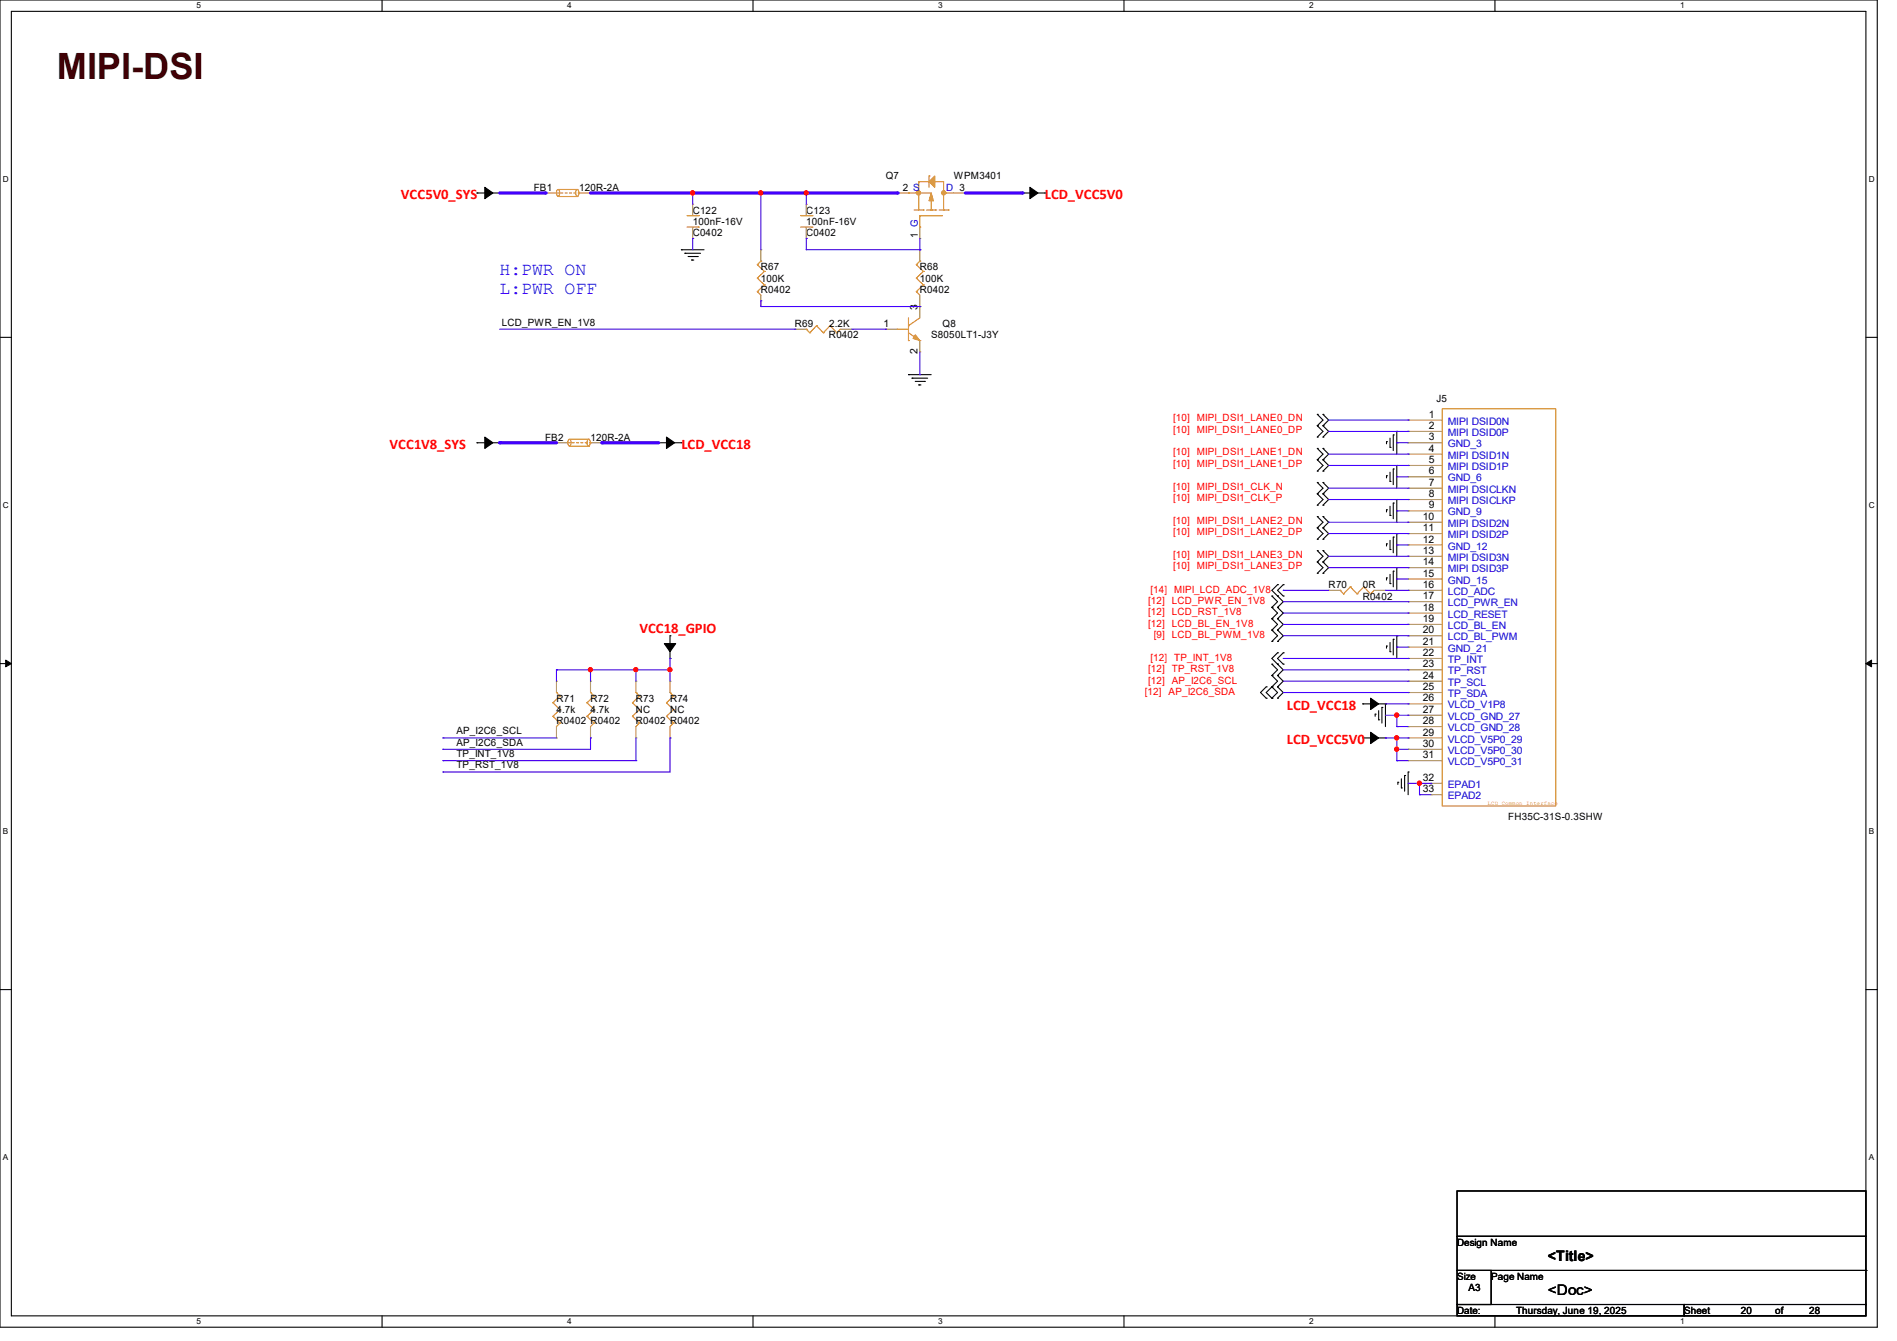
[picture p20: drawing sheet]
<svg xmlns="http://www.w3.org/2000/svg" width="297mm" height="210mm" viewBox="0 0 297 210" stroke-linecap="round" stroke-linejoin="round" font-family="sans-serif">
<defs><g id="words">
<text font-size="5.7" fill="#400000" x="8.9" y="12.4">MIPI-DSI</text>
<g font-size="2.8" fill="#00f">
<text x="78.2" y="43.1">H:PWR ON</text>
<text x="78.2" y="46">L:PWR OFF</text>
</g>
<g font-size="2.3" fill="#f00">
<text x="62.8" y="31.2">VCC5V0_SYS</text>
<text x="163.6" y="31.2">LCD_VCC5V0</text>
<text x="61" y="70.3">VCC1V8_SYS</text>
<text x="106.7" y="70.3">LCD_VCC18</text>
<text x="100.1" y="99.1">VCC18_GPIO</text>
<text x="201.5" y="111.2">LCD_VCC18</text>
<text x="201.5" y="116.5">LCD_VCC5V0</text>
</g>
<g font-size="2.3">
<text x="242.4" y="197.5">&lt;Title&gt;</text>
<text x="242.4" y="202.8">&lt;Doc&gt;</text>
</g>
<g font-size="1.6">
<text x="83.6" y="29.9">FB1</text>
<text x="90.7" y="29.9">120R-2A</text>
<text x="138.7" y="28.1">Q7</text>
<text x="141.4" y="29.9">2 S</text>
<text x="149.3" y="28.1">WPM3401</text>
<text x="108.5" y="33.4">C122</text>
<text x="108.5" y="35.2">100nF-16V</text>
<text x="126.2" y="33.4">C123</text>
<text x="126.2" y="35.2">100nF-16V</text>
<text x="108.5" y="37">C0402</text>
<text x="126.2" y="37">C0402</text>
<text x="143.7" y="37.3" transform="rotate(-90 143.7 37.3)">1 G</text>
<text x="119.1" y="42.3">R67</text>
<text x="119.1" y="44.1">100K</text>
<text x="119.1" y="45.9">R0402</text>
<text x="144" y="42.3">R68</text>
<text x="144" y="44.1">100K</text>
<text x="144" y="45.9">R0402</text>
<text x="78.6" y="51">LCD_PWR_EN_1V8</text>
<text x="124.5" y="51.2">R69</text>
<text x="129.8" y="53">R0402</text>
<text x="129.8" y="51.2">2.2K</text>
<text x="138.3" y="51.2">1</text>
<text x="143.6" y="48.6" transform="rotate(-90 143.6 48.6)">3</text>
<text x="145.8" y="53">S8050LT1-J3Y</text>
<text x="147.6" y="51.2">Q8</text>
<text x="143.6" y="55.5" transform="rotate(-90 143.6 55.5)">2</text>
<text x="223.7" y="65.4">1</text>
<text x="224.9" y="62.9">J5</text>
<text x="85.3" y="69">FB2</text>
<text x="92.4" y="69">120R-2A</text>
<text x="223.7" y="69">3</text>
<text x="223.7" y="70.7">4</text>
<text x="223.7" y="67.2">2</text>
<text x="223.7" y="74.3">6</text>
<text x="223.7" y="76.1">7</text>
<text x="223.7" y="77.9">8</text>
<text x="223.7" y="72.5">5</text>
<text x="222.8" y="81.4">10</text>
<text x="222.8" y="83.2">11</text>
<text x="223.7" y="79.6">9</text>
<text x="222.8" y="86.7">13</text>
<text x="222.8" y="88.5">14</text>
<text x="222.8" y="85">12</text>
<text x="208" y="92.1">R70</text>
<text x="213.4" y="93.9">R0402</text>
<text x="213.4" y="92.1">0R</text>
<text x="222.8" y="90.3">15</text>
<text x="222.8" y="92.1">16</text>
<text x="222.8" y="93.9">17</text>
<text x="222.8" y="95.6">18</text>
<text x="222.8" y="97.4">19</text>
<text x="222.8" y="99.2">20</text>
<text x="222.8" y="101">21</text>
<text x="222.8" y="102.7">22</text>
<text x="222.8" y="104.5">23</text>
<text x="222.8" y="106.3">24</text>
<text x="87.1" y="109.9">R71</text>
<text x="87.1" y="111.7">4.7k</text>
<text x="87.1" y="113.5">R0402 R0402</text>
<text x="92.5" y="109.9">R72</text>
<text x="92.5" y="111.7">4.7k</text>
<text x="99.6" y="109.9">R73</text>
<text x="99.6" y="111.7">NC</text>
<text x="99.6" y="113.5">R0402 R0402</text>
<text x="104.9" y="109.9">R74</text>
<text x="104.9" y="111.7">NC</text>
<text x="222.8" y="108.1">25</text>
<text x="222.8" y="109.9">26</text>
<text x="222.8" y="111.6">27</text>
<text x="222.8" y="113.4">28</text>
<text x="71.5" y="115">AP_I2C6_SCL</text>
<text x="71.5" y="116.8">AP_I2C6_SDA</text>
<text x="71.5" y="118.6">TP_INT_1V8</text>
<text x="222.8" y="115.2">29</text>
<text x="222.8" y="117">30</text>
<text x="222.8" y="118.7">31</text>
<text x="71.5" y="120.4">TP_RST_1V8</text>
<text x="222.8" y="122.3">32</text>
<text x="222.8" y="124.1">33</text>
<text x="236.1" y="128.4">FH35C-31S-0.3SHW</text>
<text x="228.1" y="195.1">Design Name</text>
<text x="228.1" y="200.4">Size</text>
<text x="229.9" y="202.2">A3</text>
<text x="233.5" y="200.4">Page Name</text>
<text x="228.1" y="205.7">Date:</text>
<text x="237.4" y="205.7">Thursday, June 19, 2025</text>
<text x="263.7" y="205.7">Sheet</text>
<text x="272.6" y="205.7">20</text>
<text x="277.9" y="205.7">of</text>
<text x="283.2" y="205.7">28</text>
</g>
<g font-size="1.6" fill="#00c">
<text x="148.1" y="29.9">D 3</text>
<text x="226.7" y="70.1">GND_3</text>
<text x="226.7" y="71.8">MIPI DSID1N</text>
<text x="226.7" y="66.5">MIPI DSID0N</text>
<text x="226.7" y="68.3">MIPI DSID0P</text>
<text x="226.7" y="75.4">GND_6</text>
<text x="226.7" y="77.2">MIPI DSICLKN</text>
<text x="226.7" y="73.6">MIPI DSID1P</text>
<text x="226.7" y="82.5">MIPI DSID2N</text>
<text x="226.7" y="79">MIPI DSICLKP</text>
<text x="226.7" y="80.7">GND_9</text>
<text x="226.7" y="87.8">MIPI DSID3N</text>
<text x="226.7" y="89.6">MIPI DSID3P</text>
<text x="226.7" y="84.3">MIPI DSID2P</text>
<text x="226.7" y="86.1">GND_12</text>
<text x="226.7" y="91.4">GND_15</text>
<text x="226.7" y="93.2">LCD_ADC</text>
<text x="226.7" y="95">LCD_PWR_EN</text>
<text x="226.7" y="96.7">LCD_RESET</text>
<text x="226.7" y="98.5">LCD_BL_EN</text>
<text x="226.7" y="100.3">LCD_BL_PWM</text>
<text x="226.7" y="102.1">GND_21</text>
<text x="226.7" y="103.8">TP_INT</text>
<text x="226.7" y="105.6">TP_RST</text>
<text x="226.7" y="107.4">TP_SCL</text>
<text x="226.7" y="109.2">TP_SDA</text>
<text x="226.7" y="111">VLCD_V1P8</text>
<text x="226.7" y="112.7">VLCD_GND_27</text>
<text x="226.7" y="114.5">VLCD_GND_28</text>
<text x="226.7" y="116.3">VLCD_V5P0_29</text>
<text x="226.7" y="118.1">VLCD_V5P0_30</text>
<text x="226.7" y="119.8">VLCD_V5P0_31</text>
<text x="226.7" y="123.4">EPAD1</text>
<text x="226.7" y="125.2">EPAD2</text>
</g>
<g font-size="1.6" fill="#f00">
<text x="183.7" y="66">[10]</text>
<text x="187.4" y="66">MIPI_DSI1_LANE0_DN</text>
<text x="183.7" y="67.8">[10]</text>
<text x="183.7" y="71.3">[10]</text>
<text x="187.4" y="67.8">MIPI_DSI1_LANE0_DP</text>
<text x="187.4" y="71.3">MIPI_DSI1_LANE1_DN</text>
<text x="183.7" y="73.1">[10]</text>
<text x="183.7" y="76.7">[10]</text>
<text x="187.4" y="73.1">MIPI_DSI1_LANE1_DP</text>
<text x="187.4" y="76.7">MIPI_DSI1_CLK_N</text>
<text x="183.7" y="78.4">[10]</text>
<text x="183.7" y="82">[10]</text>
<text x="183.7" y="83.8">[10]</text>
<text x="187.4" y="78.4">MIPI_DSI1_CLK_P</text>
<text x="187.4" y="82">MIPI_DSI1_LANE2_DN</text>
<text x="187.4" y="83.8">MIPI_DSI1_LANE2_DP</text>
<text x="183.7" y="87.3">[10]</text>
<text x="183.7" y="89.1">[10]</text>
<text x="187.4" y="87.3">MIPI_DSI1_LANE3_DN</text>
<text x="187.4" y="89.1">MIPI_DSI1_LANE3_DP</text>
<text x="179.7" y="94.6">[12]</text>
<text x="180.1" y="92.8">[14]</text>
<text x="183.5" y="94.6">LCD_PWR_EN_1V8</text>
<text x="183.9" y="92.8">MIPI_LCD_ADC_1V8</text>
<text x="179.7" y="96.4">[12]</text>
<text x="179.7" y="98.2">[12]</text>
<text x="180.6" y="99.9">[9]</text>
<text x="183.5" y="96.4">LCD_RST_1V8</text>
<text x="183.5" y="98.2">LCD_BL_EN_1V8</text>
<text x="183.5" y="99.9">LCD_BL_PWM_1V8</text>
<text x="179.7" y="105.3">[12]</text>
<text x="179.7" y="107.1">[12]</text>
<text x="180.1" y="103.5">[12]</text>
<text x="183.5" y="105.3">TP_RST_1V8</text>
<text x="183.5" y="107.1">AP_I2C6_SCL</text>
<text x="183.9" y="103.5">TP_INT_1V8</text>
<text x="179.2" y="108.8">[12]</text>
<text x="183" y="108.8">AP_I2C6_SDA</text>
</g>
<g font-size="1.3">
<text x="30.8" y="1.3">5</text>
<text x="88.8" y="1.3">4</text>
<text x="146.9" y="1.3">3</text>
<text x="205" y="1.3">2</text>
<text x="263.1" y="1.3">1</text>
<text x=".5" y="28.4">D</text>
<text x="292.6" y="28.4">D</text>
<text x=".5" y="79.5">C</text>
<text x="292.6" y="79.5">C</text>
<text x=".5" y="130.6">B</text>
<text x="292.6" y="130.6">B</text>
<text x=".5" y="181.7">A</text>
<text x="292.6" y="181.7">A</text>
<text x="30.8" y="207.4">5</text>
<text x="88.8" y="207.4">4</text>
<text x="146.9" y="207.4">3</text>
<text x="205" y="207.4">2</text>
<text x="263.1" y="207.4">1</text>
</g>
<text font-size=".9" fill="#cc8006" x="232.9" y="126.1">LCD Common Interface</text>
</g></defs>
<path d="M0 0h293.9v207.9h-293.9zM1.8 1.8h290.3v204.3h-290.3z" fill="none" stroke="#000" stroke-width=".17"/>
<g fill="#fff">
<path d="M30.8 .2h.7v1.4h-.7z"/>
<path d="M30.8 206.2h.7v1.4h-.7z"/>
</g>
<path d="M59.8 0v1.8M59.8 206.1v1.8" fill="none" stroke="#000" stroke-width=".17"/>
<g fill="#fff">
<path d="M88.8 .2h.7v1.4h-.7z"/>
<path d="M88.8 206.2h.7v1.4h-.7z"/>
</g>
<path d="M117.9 0v1.8M117.9 206.1v1.8" fill="none" stroke="#000" stroke-width=".17"/>
<g fill="#fff">
<path d="M146.9 .2h.7v1.4h-.7z"/>
<path d="M146.9 206.2h.7v1.4h-.7z"/>
</g>
<path d="M176 0v1.8M176 206.1v1.8" fill="none" stroke="#000" stroke-width=".17"/>
<g fill="#fff">
<path d="M205 .2h.7v1.4h-.7z"/>
<path d="M205 206.2h.7v1.4h-.7z"/>
</g>
<path d="M234.1 0v1.8M234.1 206.1v1.8" fill="none" stroke="#000" stroke-width=".17"/>
<g fill="#fff">
<path d="M263.1 .2h.6v1.4h-.6z"/>
<path d="M263.1 206.2h.6v1.4h-.6z"/>
<path d="M.5 27.3h.9v1.4h-.9z"/>
<path d="M292.6 27.3h.9v1.4h-.9z"/>
<path d="M.5 78.4h.9v1.4h-.9z"/>
<path d="M292.6 78.4h.9v1.4h-.9z"/>
</g>
<path d="M0 52.8h1.8M292.1 52.8h1.8" fill="none" stroke="#000" stroke-width=".17"/>
<g fill="#fff">
<path d="M.5 129.5h.8v1.4h-.8z"/>
<path d="M292.6 129.5h.8v1.4h-.8z"/>
</g>
<path d="M0 103.9h1.8M292.1 103.9h1.8" fill="none" stroke="#000" stroke-width=".17"/>
<path d="M.9 103.4l.9 .5-.9 .5zM292.1 103.9l.9-.5v1z" fill="#000" stroke="#000" stroke-width=".16"/>
<g fill="#fff">
<path d="M.5 180.5h.8v1.4h-.8z"/>
<path d="M292.6 180.5h.8v1.4h-.8z"/>
</g>
<g fill="none" stroke="#000" stroke-width=".17">
<path d="M74.7 30.2h.1M74.7 30.2h1.9M77 30.2h1.2M78.2 30.2h.1M106.7 39.1h.1M106.7 39.1h3.5M107.2 39.7h.1M107.2 39.7h2.5M160 30.2h.1M160 30.2h1.2M161.6 30.2h2M163.6 30.2h.1"/>
<path d="M107.7 40.2h1.5M108.3 40.7h.1M108.3 40.7h.3M109.2 40.2h.1M142.2 58.7h.1M142.2 58.7h3.6M142.8 59.2h.1M142.8 59.2h2.4M143.3 59.7h1.4M144.7 59.7h.1M74.7 69.3h.1M74.7 69.3h1.9"/>
<path d="M77 69.3h1.2M78.2 69.3h.1M103.1 69.3h.1M103.1 69.3h1.3M104.7 69.3h2M106.7 69.3h.1M143.8 60.3h.1M143.8 60.3h.4M206.2 64.9h.1M206.2 66.7h.1M206.2 68.5h.1M206.2 70.2h.1"/>
<path d="M206.2 72h.1M206.2 73.8h.1M206.2 75.6h.1M206.2 77.3h.1M206.2 79.1h.1M206.2 64.9l.9 .9-.9 .9M206.2 66.7l.9 .9-.9 .9M206.2 70.2l.9 .9-.9 .9M206.2 72l.9 .9-.9 .9M206.2 75.6l.9 .9-.9 .8M206.2 77.3l.9 .9-.9 .9M207.1 66.7h.1"/>
<path d="M207.1 64.9h.1M207.1 68.5h.1M207.1 72h.1M207.1 70.2h.1M207.1 73.8h.1M207.1 77.3h.1M207.1 75.6h.1M207.1 79.1h.1M207.1 64.9l.9 .9-.9 .9M207.1 66.7l.9 .9-.9 .9M207.1 70.2l.9 .9-.9 .9M207.1 72l.9 .9-.9 .9"/>
<path d="M207.1 75.6l.9 .9-.9 .8M207.1 77.3l.9 .9-.9 .9M217.1 69.2h.1M217.1 74.5h.1M217.1 79.8h.1M217.1 69.2v.3M217.1 74.5v.3M217.1 79.8v.4M217.6 70.1h.1M217.6 75.4h.1M217.6 68.6v1.5M217.6 74v1.4"/>
<path d="M217.6 79.3v1.4M218.1 68.1h.1M218.1 73.4h.1M218.1 78.8h.1M218.1 68.1v2.5M218.1 73.4v2.5M218.1 78.8v2.4M218.7 67.6h.1M218.7 72.9h.1M218.7 78.2h.1M218.7 67.6v3.5M218.7 72.9v3.6"/>
<path d="M218.7 78.2v3.6M104.9 99.6h.1M104.9 99.6v1.9M199.1 95.1h.1M199.1 93.3h.1M199.1 96.9h.1M199.1 98.7h.1M199.1 93.3l.9 .9-.9 .9M199.1 95.1l.9 .9-.9 .9M199.1 96.9l.9 .9-.9 .9M199.1 98.7l.9 .9-.9 .9M200 93.3h.1"/>
<path d="M200 91.6h.1M200 95.1h.1M200 96.9h.1M200 98.7h.1M200 91.6l-.9 .9 1.8 1.7-.9 .9M200 95.1l.9 .9-.9 .9M200 96.9l.9 .9-.9 .9M200 98.7l.9 .9-.9 .9M200.9 93.3h.1M200.9 91.6h.1M200.9 91.6l-.9 .9 .9 .8M206.2 80.9h.1"/>
<path d="M206.2 82.7h.1M206.2 84.5h.1M206.2 86.2h.1M206.2 88h.1M206.2 89.8h.1M206.2 80.9l.9 .9-.9 .9M206.2 82.7l.9 .9-.9 .9M206.2 86.2l.9 .9-.9 .9M206.2 88l.9 .9-.9 .9M207.1 82.7h.1M207.1 80.9h.1M207.1 84.5h.1"/>
<path d="M207.1 88h.1M207.1 86.2h.1M207.1 89.8h.1M207.1 80.9l.9 .9-.9 .9M207.1 82.7l.9 .9-.9 .9M207.1 86.2l.9 .9-.9 .9M207.1 88l.9 .9-.9 .9M217.1 85.2h.1M217.1 90.5h.1M217.1 85.2v.3M217.1 90.5v.3M217.6 80.7h.1"/>
<path d="M217.6 86.1h.1M217.6 91.4h.1M217.6 84.6v1.5M217.6 90v1.4M218.1 84.1h.1M218.1 89.5h.1M218.1 84.1v2.5M218.1 89.5v2.4M218.7 83.6h.1M218.7 88.9h.1M218.7 99.6h.1M218.7 83.6v3.5"/>
<path d="M218.7 88.9v3.6M218.7 99.6v3.5M104.9 103.1h.1M104.9 101.9v1.2M198.2 109.3h.1M198.2 107.6h.1M198.2 107.6l-.8 .9 .8 .8M199.1 100.5h.1M199.1 105.8h.1M199.1 104h.1M199.1 109.3h.1M199.1 107.6h.1"/>
<path d="M199.1 104l.9 .9-.9 .9M199.1 105.8l.9 .9-1.8 1.8 .9 .8M199.1 107.6l.9 .9-.9 .8M200 100.5h.1M200 104h.1M200 102.2h.1M200 105.8h.1M200 109.3h.1M200 107.6h.1M200 102.2l-.9 .9 1.8 1.8-.9 .9M200 107.6l.9 .9-.9 .8M200 105.8l.9 .9-.9 .9"/>
<path d="M200.9 104h.1M200.9 102.2h.1M200.9 102.2l-.9 .9 .9 .9M213.4 110.2h.1M213.4 115.6h.1M213.4 110.2h1.9M213.4 115.6h1.9M215.3 111.8h.1M215.3 111.8v.4M215.7 110.2h1.2M215.7 115.6h1.2M215.9 112.7h.1"/>
<path d="M215.9 111.3v1.4M216.4 110.8h.1M216.4 110.8v2.4M216.9 110.2h.1M216.9 115.6h.1M216.9 110.2v3.6M217.1 101.2h.1M217.1 101.2v.3M217.6 102.1h.1M217.6 100.6v1.5M218.1 100.1h.1M218.1 100.1v2.5"/>
<path d="M218.9 122.5h.1M218.9 122.5v.4M219.4 123.4h.1M219.4 122v1.4M219.9 121.5h.1M219.9 121.5v2.4M220.5 120.9h.1M220.5 120.9v3.6M0 155h1.8M292.1 155h1.8M228.1 186.5h64v7.1h-64zM228.1 193.6h64v5.4h-64z"/>
<path d="M228.1 199h5.4v5.3h-5.4zM292.1 199h.1M292.1 199v5.3M228.1 204.3h35.6v1.8h-35.6zM263.7 204.3h28.4v1.8h-28.4z"/>
</g>
<g fill="#000" stroke="#000" stroke-width=".17">
<path d="M75.9 29.3l1.3 .9-1.3 .9z" fill-rule="evenodd"/>
<path d="M161.2 29.3l1.3 .9-1.3 .9z" fill-rule="evenodd"/>
<path d="M75.9 68.5l1.3 .8-1.3 .9z" fill-rule="evenodd"/>
<path d="M104.4 68.5l1.2 .8-1.2 .9z" fill-rule="evenodd"/>
<path d="M104 100.8h1.8l-.9 1.3z" fill-rule="evenodd"/>
<path d="M214.6 109.3l1.3 .9-1.3 .9z" fill-rule="evenodd"/>
<path d="M214.6 114.7l1.3 .9-1.3 .9z" fill-rule="evenodd"/>
</g>
<g fill="none" stroke="#cc8006" stroke-width=".17">
<path d="M87.2 29.7h.2a.68 .68 0 0 1 0 1 .68 .68 0 0 1-.2-1zM87.5 29.7h2.8M87.5 30.8h2.8M89.2 28.4h.1M90.3 29.7h.1a.68 .68 0 0 1 0 1 .68 .68 0 0 1-.1-1zM90.3 29.7h.1M90.3 30.8h.1M107.6 33.8h1.7M107.6 35.6h1.7M109.3 35.6h.1M109.3 33.8h.1M125.3 33.8h1.8"/>
<path d="M125.3 35.6h1.8M127.1 35.6h.1M127.1 33.8h.1M142.2 30.2h.1M142.2 30.2h3.6M143.1 32.9h1.5M143.8 28.4h.1M143.8 28.4v4.5M143.8 28.4h1.7M144 33.8h.1M144 35.6h.1M144 33.8h3.6"/>
<path d="M144 33.8v1.8M144.6 32.9h.1M145.1 32.9h1.4M145.5 27.6h.1M145.5 27.6v1.7M145.8 32.9h.1M145.8 31.1v1.8M146.3 28.4h.1M146.3 28.4h1.4v4.5M146.5 32.9h.1M147 32.9h1.5M147.7 32.9h.1"/>
<path d="M147.7 30.2h.1M147.7 30.2h1.7M148.5 32.9h.1M118.6 45.7h.1M118.6 43.6h.1M118.6 41.4h.1M118.6 45.7l.5 .5M118.6 43.6l1.1 1M118.6 41.4l1.1 1.1M119.1 40.9h.1M119.1 40.9l-.5 .5M119.7 44.6h.1"/>
<path d="M119.7 42.5h.1M119.7 44.6l-1.1 1.1M119.7 42.5l-1.1 1.1M126.2 51.6h.1M126.2 51.6l.6 .5M126.8 52.1h.1M127.8 51h.1M127.8 51l1.1 1.1M127.8 51l-1 1.1M128.9 52.1h.1M130 51h.1M130 51l1 1.1"/>
<path d="M130 51l-1.1 1.1M131 52.1h.1M131.6 51.6l-.6 .5M140.5 51.6h.1M140.5 51.6h1.7M142.2 51h.1M142.2 53.3h.1M142.2 52.1l1.8 1.2M142.2 49.8v3.5M143.5 45.7h.1M143.5 43.6h.1M143.5 41.4h.1"/>
<path d="M143.5 45.7l.5 .5M143.5 43.6l1.1 1M143.5 41.4l1.1 1.1M144 53.3h.1M144 40.9h.1M144 49.8l-1.8 1.2M144 40.9l-.5 .5M144.6 44.6h.1M144.6 42.5h.1M144.6 44.6l-1.1 1.1M144.6 42.5l-1.1 1.1M89 68.9l.2-.1a.68 .68 0 0 1 0 1 .68 .68 0 0 1-.2-.9z"/>
<path d="M89.2 68.8h2.9M89.2 69.9h2.9M91 67.6h.1M92 68.9l.2-.1a.68 .68 0 0 1 0 1 .68 .68 0 0 1-.2-.9zM92.1 68.8h.1M92.1 69.9h.1M225.8 64h17.8v62.2h-17.8zM209.8 92.5h.1M209.8 92.5l.6 .5M210.4 93h.1M211.4 91.9h.1M211.4 91.9l1.1 1.1"/>
<path d="M211.4 91.9l-1 1.1M212.5 93h.1M213.5 91.9h.1M213.5 91.9l1.1 1.1M213.5 91.9l-1 1.1M214.6 93h.1M215.1 92.5l-.5 .5M86.6 112.2h.1M86.6 110.1h.1M86.6 112.2l1.1 1M86.6 110.1l1.1 1M87.1 108.5h.1"/>
<path d="M87.1 108.5l.6 .5M87.7 113.2h.1M87.7 111.1h.1M87.7 109h.1M87.7 113.2l-.6 .6M87.7 111.1l-1.1 1.1M87.7 109l-1.1 1.1M91.9 112.2h.1M91.9 110.1h.1M91.9 112.2l1.1 1M91.9 110.1l1.1 1M92.5 108.5h.1"/>
<path d="M92.5 108.5l.5 .5M93 113.2h.1M93 111.1h.1M93 109h.1M93 113.2l-.5 .6M93 111.1l-1.1 1.1M93 109l-1.1 1.1M99 112.2h.1M99 110.1h.1M99 112.2l1.1 1M99 110.1l1.1 1M99.6 108.5h.1"/>
<path d="M99.6 108.5l.5 .5M100.1 113.2h.1M100.1 111.1h.1M100.1 109h.1M100.1 113.2l-.5 .6M100.1 111.1l-1.1 1.1M100.1 109l-1.1 1.1M104.4 112.2h.1M104.4 110.1h.1M104.4 112.2l1.1 1M104.4 110.1l1.1 1M104.9 108.5h.1"/>
<path d="M104.9 108.5l.6 .5M105.5 113.2h.1M105.5 111.1h.1M105.5 109h.1M105.5 113.2l-.6 .6M105.5 111.1l-1.1 1.1M105.5 109l-1.1 1.1"/>
</g>
<g fill="none" stroke="#a84" stroke-width=".17">
<path d="M85.3 30.2h.1M85.3 30.2h1.8M90.7 30.2h1.8M92.5 30.2h.1M108.5 37.3h.1M108.5 32h.1M108.5 32v1.8M108.5 35.6v1.7M119.1 39.1h.1M119.1 39.1v1.8M126.2 37.3h.1M126.2 32h.1"/>
<path d="M126.2 32v1.8M126.2 35.6v1.7M140.5 30.2h.1M140.5 30.2h1.7M144 37.3h.1M144 39.1h.1M144 35.6v1.7M144 39.1v1.8M149.4 30.2h1.7M151.1 30.2h.1M119.1 48h.1M119.1 46.2v1.8"/>
<path d="M124.5 51.6h.1M124.5 51.6h1.7M131.6 51.6h1.7M133.3 51.6h.1M138.7 51.6h.1M138.7 51.6h1.8M144 48h.1M144 55.1h.1M144 46.2v3.6M144 53.3v1.8M87.1 69.3h.1M87.1 69.3h1.8"/>
<path d="M92.5 69.3h1.7M94.2 69.3h.1M220.5 69.3h.1M220.5 74.7h.1M220.5 76.5h.1M220.5 78.2h.1M220.5 71.1h.1M220.5 72.9h.1M220.5 65.8h.1M220.5 67.6h.1M220.5 69.3h5.3M220.5 74.7h5.3"/>
<path d="M220.5 76.5h5.3M220.5 78.2h5.3M220.5 71.1h5.3M220.5 72.9h5.3M220.5 65.8h5.3M220.5 67.6h5.3M208 92.5h.1M208 92.5h1.8M215.1 92.5h1.8M216.9 92.5h.1M220.5 87.1h.1M220.5 88.9h.1"/>
<path d="M220.5 81.8h.1M220.5 83.6h.1M220.5 80h.1M220.5 85.3h.1M220.5 90.7h.1M220.5 92.5h.1M220.5 94.2h.1M220.5 96h.1M220.5 97.8h.1M220.5 99.6h.1M220.5 92.5h5.3M220.5 87.1h5.3"/>
<path d="M220.5 88.9h5.3M220.5 81.8h5.3M220.5 83.6h5.3M220.5 80h5.3M220.5 85.3h5.3M220.5 90.7h5.3M220.5 94.2h5.3M220.5 96h5.3M220.5 97.8h5.3M220.5 99.6h5.3M87.1 115.6h.1M87.1 106.7h.1"/>
<path d="M87.1 106.7v1.8M87.1 113.8v1.8M92.5 115.6h.1M92.5 106.7h.1M92.5 106.7v1.8M92.5 113.8v1.8M99.6 115.6h.1M99.6 106.7h.1M99.6 106.7v1.8M99.6 113.8v1.8M104.9 115.6h.1M104.9 106.7h.1"/>
<path d="M104.9 106.7v1.8M104.9 113.8v1.8M220.5 101.3h.1M220.5 103.1h.1M220.5 104.9h.1M220.5 106.7h.1M220.5 108.5h.1M220.5 110.2h.1M220.5 112h.1M220.5 113.8h.1M220.5 115.6h.1M220.5 117.3h.1"/>
<path d="M220.5 119.1h.1M220.5 101.3h5.3M220.5 103.1h5.3M220.5 104.9h5.3M220.5 106.7h5.3M220.5 108.5h5.3M220.5 110.2h5.3M220.5 112h5.3M220.5 113.8h5.3M220.5 115.6h5.3M220.5 117.3h5.3M220.5 119.1h5.3"/>
<path d="M224 122.7h.1M224 124.5h.1M224 122.7h1.8M224 124.5h1.8"/>
</g>
<g fill="#cc8006" stroke="#cc8006" stroke-width=".17">
<path d="M143.3 52.5l.7 .8-1-.3z"/>
<path d="M146.3 27.6v1.7l-.8-.9z"/>
<path d="M145.8 30.2l.3 1.3h-.6z"/>
<circle cx="147.8" cy="30.2" r=".33"/>
<circle cx="143.8" cy="30.2" r=".33"/>
</g>
<path d="M87.1 30.2h3.6M90.7 30.2h.1M88.9 69.3h3.6M92.5 69.3h.1" fill="none" stroke="#cc8006" stroke-width=".17" stroke-dasharray=".3"/>
<path d="M78.2 30.2h7.1" fill="none" stroke="#4200ff" stroke-width=".51"/>
<circle cx="85.3" cy="30.2" r=".25" fill="#4200ff"/>
<path d="M92.5 30.2h16" fill="none" stroke="#4200ff" stroke-width=".51"/>
<circle cx="108.5" cy="30.2" r=".25" fill="#4200ff"/>
<path d="M126.2 30.2h14.3" fill="none" stroke="#4200ff" stroke-width=".51"/>
<circle cx="140.5" cy="30.2" r=".25" fill="#4200ff"/>
<circle cx="126.2" cy="30.2" r=".32" fill="#f00" stroke="#f00" stroke-width=".17"/>
<path d="M151.1 30.2h8.9" fill="none" stroke="#4200ff" stroke-width=".51"/>
<circle cx="160" cy="30.2" r=".25" fill="#4200ff"/>
<path d="M126.2 39.1h17.8M144 39.1h.1M144 37.3v1.8M78.2 51.6h46.3M124.5 51.6h.1" fill="none" stroke="#4200ff" stroke-width=".17"/>
<path d="M78.2 69.3h8.9" fill="none" stroke="#4200ff" stroke-width=".51"/>
<circle cx="78.2" cy="69.3" r=".25" fill="#4200ff"/>
<path d="M94.2 69.3h8.9" fill="none" stroke="#4200ff" stroke-width=".51"/>
<circle cx="94.2" cy="69.3" r=".25" fill="#4200ff"/>
<g fill="none" stroke="#4200ff" stroke-width=".17">
<path d="M119.1 30.2h.1M119.1 30.2v8.9M119.1 47.1h.1M119.1 47.1v.9h24.9M144 48h.1M144 58.7h.1M144 55.1v3.6M208 65.8h12.5M208 67.6h12.5M208 71.1h12.5M208 72.9h12.5M208 76.5h12.5"/>
<path d="M208 78.2h12.5M218.7 69.3h.1M218.7 74.7h.1M218.7 69.3h1.8M218.7 74.7h1.8M220.5 65.8h.1M220.5 67.6h.1M220.5 71.1h.1M220.5 72.9h.1M220.5 76.5h.1M220.5 78.2h.1M200.9 92.5h.1"/>
<path d="M200.9 92.5h7.1M200.9 94.2h19.6M200.9 96h19.6M200.9 97.8h19.6M200.9 99.6h19.6M208 81.8h12.5M208 83.6h12.5M208 87.1h12.5M208 88.9h12.5M216.9 92.5h3.6M218.7 80h.1M218.7 85.3h.1"/>
<path d="M218.7 90.7h.1M218.7 80h1.8M218.7 85.3h1.8M218.7 90.7h1.8M220.5 81.8h.1M220.5 83.6h.1M220.5 87.1h.1M220.5 88.9h.1M220.5 92.5h.1M220.5 94.2h.1M220.5 96h.1M220.5 97.8h.1"/>
<path d="M220.5 99.6h.1M200.9 103.1h19.6M200.9 104.9h19.6M200.9 108.5h19.6M200.9 106.7h19.6M216.9 115.6h.1M216.9 112h3.6M216.9 115.6h3.6M216.9 110.2h3.6M218.7 101.3h.1M218.7 112h.1M218.7 113.8h.1"/>
<path d="M218.7 119.1h.1M218.7 117.3h.1M218.7 101.3h1.8M218.7 113.8h1.8M218.7 112v1.8M218.7 115.6v3.5M218.7 119.1h1.8M218.7 117.3h1.8M220.5 103.1h.1M220.5 104.9h.1M220.5 108.5h.1M220.5 106.7h.1"/>
<path d="M220.5 112h.1M220.5 115.6h.1M220.5 110.2h.1M220.5 122.7h3.5M222.2 122.7h.1M222.2 124.5h.1M222.2 122.7v1.8M222.2 124.5h1.8M224 122.7h.1"/>
</g>
<g fill="#f00" stroke="#f00" stroke-width=".17">
<circle cx="218.7" cy="112" r=".32"/>
<circle cx="218.7" cy="115.5" r=".32"/>
<circle cx="218.7" cy="117.3" r=".32"/>
<circle cx="222.2" cy="122.7" r=".32"/>
</g>
<path d="M119.1 30.2h7.1" fill="none" stroke="#4200ff" stroke-width=".51"/>
<circle cx="126.2" cy="30.2" r=".25" fill="#4200ff"/>
<path d="M108.5 37.3h.1M108.5 30.2h.1M108.5 30.2v1.8M108.5 37.3v1.8M133.3 51.6h5.4M138.7 51.6h.1" fill="none" stroke="#4200ff" stroke-width=".17"/>
<path d="M108.5 30.2h10.6" fill="none" stroke="#4200ff" stroke-width=".51"/>
<circle cx="119.1" cy="30.2" r=".25" fill="#4200ff"/>
<g fill="#f00" stroke="#f00" stroke-width=".17">
<circle cx="108.4" cy="30.2" r=".32"/>
<circle cx="119.1" cy="30.2" r=".32"/>
<circle cx="92.4" cy="104.9" r=".32"/>
<circle cx="99.5" cy="104.9" r=".32"/>
<circle cx="104.9" cy="104.9" r=".32"/>
<circle cx="126.2" cy="30.2" r=".32"/>
<circle cx="218.7" cy="112" r=".32"/>
<circle cx="218.7" cy="115.5" r=".32"/>
<circle cx="218.7" cy="117.3" r=".32"/>
<circle cx="222.2" cy="122.7" r=".32"/>
</g>
<g fill="none" stroke="#4200ff" stroke-width=".17">
<path d="M126.2 30.2h.1M126.2 37.3h.1M126.2 30.2v1.8M126.2 37.3v1.8M69.3 115.6h.1M69.3 117.3h.1M69.3 119.1h.1M69.3 115.6h17.8M69.3 119.1h30.3M87.1 104.9h.1M87.1 104.9v1.8M87.1 104.9h17.8"/>
<path d="M92.5 104.9h.1M92.5 115.6h.1M92.5 104.9v1.8M92.5 115.6v1.7h-23.2M99.6 119.1h.1M99.6 104.9h.1M99.6 104.9v1.8M99.6 115.6v3.5M104.9 115.6h.1M104.9 104.9h.1M104.9 103.1h.1M104.9 103.1v3.6"/>
<path d="M104.9 115.6v5.3h-35.6M69.3 120.9h.1"/>
</g>
<use href="#words"/>
</svg>
